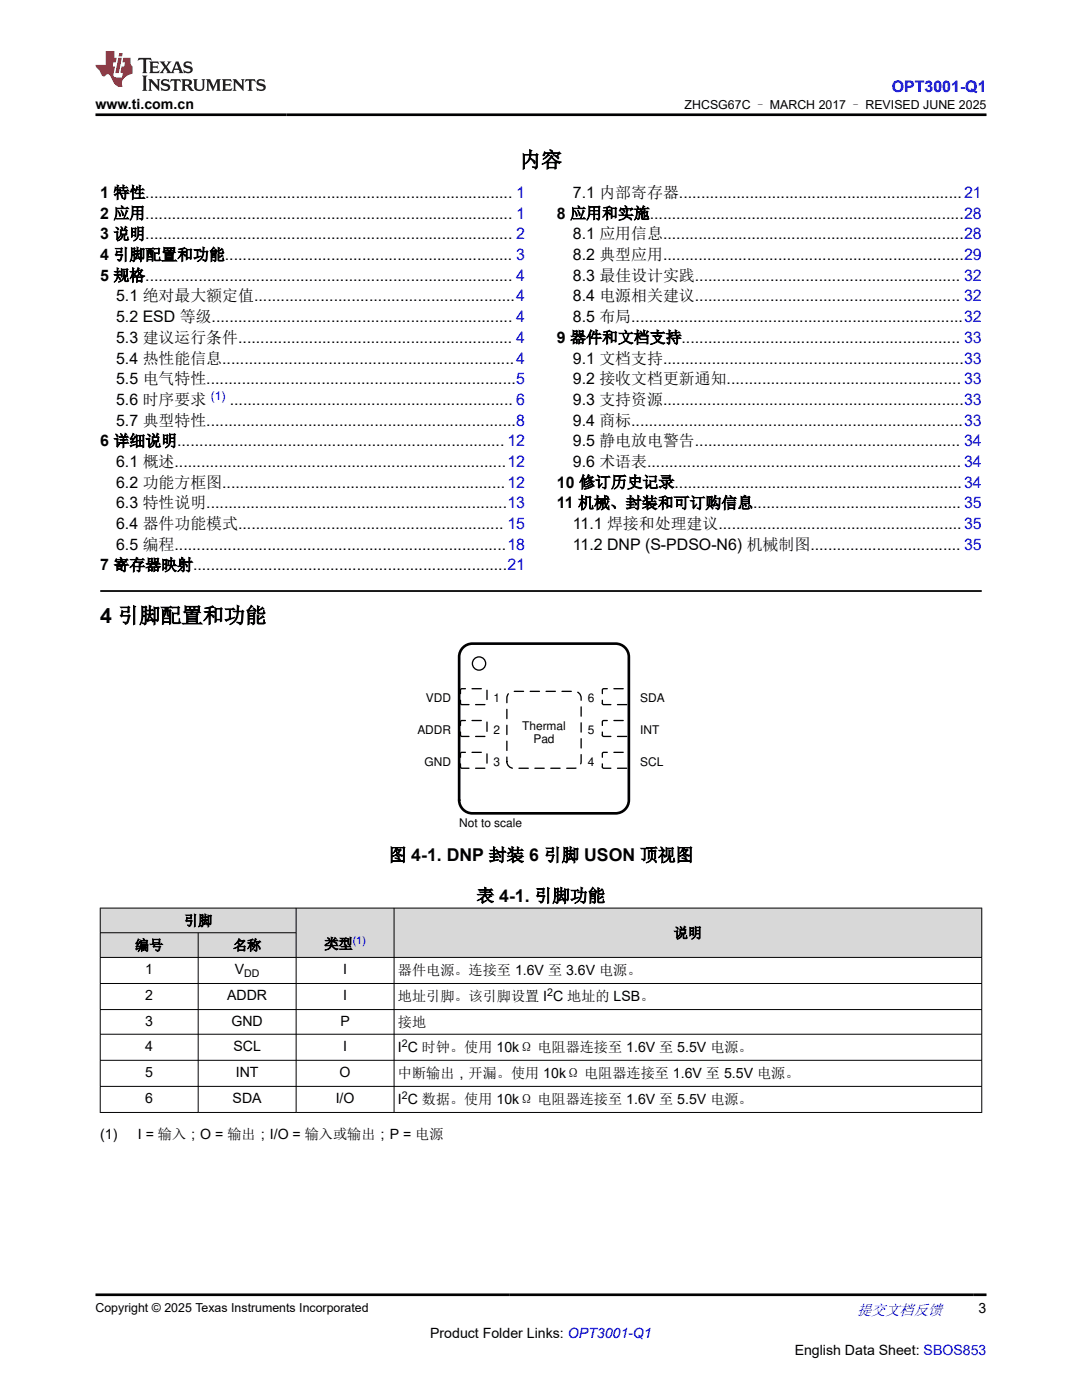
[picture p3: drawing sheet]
<svg xmlns="http://www.w3.org/2000/svg" width="216mm" height="279mm" viewBox="0 0 216 279" stroke-linecap="round" stroke-linejoin="round" font-family="sans-serif">
<defs><g id="words">
<g font-size="4.2">
<text x="103.7" y="33.3">内容</text>
<text x="20" y="124.3">4 引脚配置和功能</text>
</g>
<g font-size="3.5">
<text x="77.6" y="171.9">图 4-1. DNP 封装 6 引脚 USON 顶视图</text>
<text x="95.1" y="180">表 4-1. 引脚功能</text>
</g>
<text font-size="3.2" fill="#00f" x="178" y="18.3">OPT3001-Q1</text>
<g font-size="3.2">
<text x="20" y="39.5">1 特性................................................................................... 1</text>
<text x="114.3" y="39.5">7.1 内部寄存器................................................................21</text>
<text x="20" y="43.7">2 应用................................................................................... 1</text>
<text x="20" y="47.8">3 说明................................................................................... 2</text>
<text x="111.1" y="43.7">8 应用和实施.......................................................................28</text>
<text x="114.3" y="47.8">8.1 应用信息....................................................................28</text>
<text x="20" y="51.9">4 引脚配置和功能................................................................. 3</text>
<text x="114.3" y="51.9">8.2 典型应用....................................................................29</text>
<text x="20" y="56">5 规格................................................................................... 4</text>
<text x="114.3" y="56">8.3 最佳设计实践............................................................ 32</text>
<text x="23.2" y="60.2">5.1 绝对最大额定值...........................................................4</text>
<text x="23.2" y="64.3">5.2 ESD 等级.................................................................... 4</text>
<text x="114.3" y="60.2">8.4 电源相关建议............................................................ 32</text>
<text x="114.3" y="64.3">8.5 布局...........................................................................32</text>
<text x="23.2" y="68.4">5.3 建议运行条件.............................................................. 4</text>
<text x="111.1" y="68.4">9 器件和文档支持............................................................... 33</text>
<text x="23.2" y="72.6">5.4 热性能信息..................................................................4</text>
<text x="23.2" y="76.7">5.5 电气特性......................................................................5</text>
<text x="114.3" y="72.6">9.1 文档支持....................................................................33</text>
<text x="114.3" y="76.7">9.2 接收文档更新通知..................................................... 33</text>
<text x="23.2" y="80.8">5.6 时序要求</text>
<text x="45.8" y="80.8">................................................................ 6</text>
<text x="114.3" y="80.8">9.3 支持资源....................................................................33</text>
<text x="20" y="89.1">6 详细说明.......................................................................... 12</text>
<text x="23.2" y="84.9">5.7 典型特性......................................................................8</text>
<text x="114.3" y="84.9">9.4 商标...........................................................................33</text>
<text x="114.3" y="89.1">9.5 静电放电警告............................................................ 34</text>
<text x="23.2" y="93.2">6.1 概述...........................................................................12</text>
<text x="114.3" y="93.2">9.6 术语表....................................................................... 34</text>
<text x="23.2" y="97.3">6.2 功能方框图................................................................12</text>
<text x="23.2" y="101.5">6.3 特性说明....................................................................13</text>
<text x="111.1" y="97.3">10 修订历史记录.................................................................34</text>
<text x="111.1" y="101.5">11 机械、封装和可订购信息............................................... 35</text>
<text x="23.2" y="105.6">6.4 器件功能模式............................................................ 15</text>
<text x="114.3" y="105.6">11.1 焊接和处理建议.......................................................35</text>
<text x="20" y="113.8">7 寄存器映射.......................................................................21</text>
<text x="23.2" y="109.7">6.5 编程...........................................................................18</text>
<text x="114.3" y="109.7">11.2 DNP (S-PDSO-N6) 机械制图.................................. 35</text>
</g>
<text font-size="3" fill="#00f" x="171" y="262.4">提交文档反馈</text>
<g font-size="2.8">
<text x="19" y="21.7">www.ti.com.cn</text>
<text x="36.7" y="184.7">引脚</text>
<text x="27" y="189.6">编号</text>
<text x="46.5" y="189.6">名称</text>
<text x="64.7" y="189.3">类型</text>
<text x="134.4" y="187.2">说明</text>
<text x="29" y="194.4">1</text>
<text x="46.8" y="194.4">V</text>
<text x="68.5" y="194.4">I</text>
<text x="79.4" y="194.5">器件电源。连接至 1.6V 至 3.6V 电源。</text>
<text x="29" y="199.6">2</text>
<text x="45.3" y="199.6">ADDR</text>
<text x="68.5" y="199.6">I</text>
<text x="79.4" y="199.8">地址引脚。该引脚设置 I C 地址的 LSB。</text>
<text x="29" y="204.7">3</text>
<text x="29" y="209.7">4</text>
<text x="46.2" y="204.7">GND</text>
<text x="46.6" y="209.7">SCL</text>
<text x="67.9" y="204.7">P</text>
<text x="68.5" y="209.7">I</text>
<text x="79.4" y="205">接地</text>
<text x="79.4" y="209.9">I C 时钟。使用 10kΩ 电阻器连接至 1.6V 至 5.5V 电源。</text>
<text x="29" y="214.9">5</text>
<text x="47" y="214.9">INT</text>
<text x="67.8" y="214.9">O</text>
<text x="79.4" y="215.1">中断输出，开漏。使用 10kΩ 电阻器连接至 1.6V 至 5.5V 电源。</text>
<text x="29" y="220.1">6</text>
<text x="46.4" y="220.1">SDA</text>
<text x="67" y="220.1">I/O</text>
<text x="79.4" y="220.3">I C 数据。使用 10kΩ 电阻器连接至 1.6V 至 5.5V 电源。</text>
<text x="20" y="227.4">(1)</text>
<text x="27.5" y="227.4">I = 输入；O = 输出；I/O = 输入或输出；P = 电源</text>
<text x="195.3" y="262.1">3</text>
<text x="85.8" y="266.9">Product Folder Links: OPT3001-Q1</text>
<text x="158.6" y="270.3">English Data Sheet: SBOS853</text>
</g>
<g font-size="2.5">
<text x="136.6" y="21.8">ZHCSG67C – MARCH 2017 – REVISED JUNE 2025</text>
<text x="19" y="261.8">Copyright © 2025 Texas Instruments Incorporated</text>
</g>
<text font-size="2.4" fill="#00f" x="42.1" y="79.8">(1)</text>
<g font-size="2.4">
<text x="85" y="140.1">VDD</text>
<text x="98.5" y="140.1">1</text>
<text x="117.3" y="140.1">6</text>
<text x="127.7" y="140.1">SDA</text>
<text x="83.3" y="146.4">ADDR</text>
<text x="98.5" y="146.4">2</text>
<text x="104.2" y="145.6">Thermal</text>
<text x="106.4" y="148.3">Pad</text>
<text x="117.3" y="146.4">5</text>
<text x="127.7" y="146.4">INT</text>
<text x="84.7" y="152.8">GND</text>
<text x="98.5" y="152.8">3</text>
<text x="117.3" y="152.8">4</text>
<text x="127.7" y="152.8">SCL</text>
<text x="91.6" y="165">Not to scale</text>
</g>
<text font-size="2.1" fill="#00f" x="70.4" y="188.4">(1)</text>
<g font-size="2.1">
<text x="48.7" y="195">DD</text>
<text x="109.2" y="198.8">2</text>
<text x="80.2" y="208.9">2</text>
<text x="80.2" y="219.3">2</text>
</g>
</g></defs>
<path d="M20 118h175.9" fill="none" stroke="#000" stroke-width=".35"/>
<path d="M91.9 137.6l.2-.2 4.9 .1 .2 .2-.1 2.8-.2 .1h-4.9l-.1-.2z" fill-rule="evenodd" fill="#fff"/>
<path d="M91.9 137.6l.2-.2 4.9 .1 .2 .2-.1 2.8-.2 .1h-4.9l-.1-.2z" fill="none" stroke="#000" stroke-width=".26" stroke-dasharray="1.9 1.3"/>
<path d="M120.2 137.6l.3-.2 4.9 .1 .1 .2-.1 2.8-.2 .1h-4.9l-.1-.2z" fill-rule="evenodd" fill="#fff"/>
<path d="M120.2 137.6l.3-.2 4.9 .1 .1 .2-.1 2.8-.2 .1h-4.9l-.1-.2z" fill="none" stroke="#000" stroke-width=".26" stroke-dasharray="1.9 1.3"/>
<path d="M91.9 143.9l.2-.1h4.9l.2 .3-.1 2.7-.2 .2-4.9-.1-.1-.2z" fill-rule="evenodd" fill="#fff"/>
<path d="M91.9 143.9l.2-.1h4.9l.2 .3-.1 2.7-.2 .2-4.9-.1-.1-.2z" fill="none" stroke="#000" stroke-width=".26" stroke-dasharray="1.9 1.3"/>
<path d="M120.2 143.9l.3-.1h4.9l.1 .3-.1 2.7-.2 .2-4.9-.1-.1-.2z" fill-rule="evenodd" fill="#fff"/>
<path d="M120.2 143.9l.3-.1h4.9l.1 .3-.1 2.7-.2 .2-4.9-.1-.1-.2z" fill="none" stroke="#000" stroke-width=".26" stroke-dasharray="1.9 1.3"/>
<path d="M91.9 150.3l.2-.2 4.9 .1 .2 .2-.1 2.8-.2 .1h-4.9l-.1-.2z" fill-rule="evenodd" fill="#fff"/>
<path d="M91.9 150.3l.2-.2 4.9 .1 .2 .2-.1 2.8-.2 .1h-4.9l-.1-.2z" fill="none" stroke="#000" stroke-width=".26" stroke-dasharray="1.9 1.3"/>
<path d="M120.2 150.3l.3-.2 4.9 .1 .1 .2-.1 2.8-.2 .1h-4.9l-.1-.2z" fill-rule="evenodd" fill="#fff"/>
<path d="M120.2 150.3l.3-.2 4.9 .1 .1 .2-.1 2.8-.2 .1h-4.9l-.1-.2z" fill="none" stroke="#000" stroke-width=".26" stroke-dasharray="1.9 1.3"/>
<circle cx="95.6" cy="132.4" r="1.32" fill="none" stroke="#000" stroke-width=".26"/>
<path d="M92.2 129.4a2.64 2.64 0 0 1 2.1-.9h28.5a2.65 2.65 0 0 1 2.7 2.6v28.6a2.65 2.65 0 0 1-2.7 2.6h-28.5a2.65 2.65 0 0 1-2.7-2.6v-28.6l.1-.6z" fill="none" stroke="#000" stroke-width=".53"/>
<path d="M101.4 138.5l.6-.5h.5h12.1a1.32 1.32 0 0 1 1.4 1.3v12.7a1.32 1.32 0 0 1-1.4 1.3h-12.1a1.32 1.32 0 0 1-1.4-1.3v-12.7z" fill-rule="evenodd" fill="#fff"/>
<path d="M101.4 138.5l.6-.5h.5h12.1a1.32 1.32 0 0 1 1.4 1.3v12.7a1.32 1.32 0 0 1-1.4 1.3h-12.1a1.32 1.32 0 0 1-1.4-1.3v-12.7z" fill="none" stroke="#000" stroke-width=".26" stroke-dasharray="1.9 1.3"/>
<g fill="#d8d8d8">
<path d="M20 181.2h175.9v5h-175.9z" fill-rule="evenodd"/>
<path d="M20.1 181.3h38.9v4.8h-38.9z" fill-rule="evenodd"/>
<path d="M59.2 181.3h19.4v9.7h-19.4z" fill-rule="evenodd"/>
<path d="M78.7 181.3h117.1v9.7h-117.1z" fill-rule="evenodd"/>
<path d="M20.1 186.2h19.4v4.8h-19.4z" fill-rule="evenodd"/>
<path d="M39.6 186.2h19.4v4.8h-19.4z" fill-rule="evenodd"/>
</g>
<g fill="none" stroke="#000" stroke-width=".2">
<path d="M19.9 181.2h176.1M19.9 186.2h39.3M19.9 191.1h176.1M19.9 196.3h176.1M20 181.2v40.9M39.5 186.2v35.9M59.1 181.2v40.9M78.6 181.2v40.9M195.9 181.2v40.9M19.9 201.5h176.1M19.9 206.4h176.1M19.9 211.6h176.1"/>
<path d="M19.9 216.8h176.1M19.9 222h176.1"/>
</g>
<path d="M27.7 11.6l-.2 .5 .5-.2h.6v.1v2.2l-.2 .4h1l-.2-.4v-2.2v-.1h.5l.5 .2-.1-.5zM29.8 12.3l.2 .4v1.5l-.2 .4h1.9l.1-.6a1.08 1.08 0 0 1-1.3 .2v-.7h.6l.4 .2v-.7l-.4 .2h-.6v-.5l.2-.2a1 1 0 0 1 1 .3l-.1-.5zM31.8 12.3l1 1.1-1 1.2h.9l-.2-.2 .4-.8 .5 .8-.2 .2h1.6l-.2-.2 .1-.5h1l.1 .5-.1 .2h.9l-.2-.3-.8-2h-.5l-1 2.2-.8-1.1 .9-1.1h-.8l.2 .2-.5 .6-.3-.6 .1-.2zM35.2 12.7l.4 1h-.8zM36.8 12.4a.65 .65 0 0 0-.2 .7 .65 .65 0 0 0 .6 .5l.7 .1 .1 .3a.79 .79 0 0 1-.7 .4 .79 .79 0 0 1-.7-.5l.1 .7 .2-.1a.93 .93 0 0 0 1.1 .1 .93 .93 0 0 0 .4-1 1.46 1.46 0 0 0-1.2-.6l-.1-.3a1.09 1.09 0 0 1 1.2 .2l-.2-.6-.1 .1-.6-.2zM28.4 15.1l.2 .4v2.2l-.2 .4h1l-.2-.4v-2.2l.2-.4zM29.6 15.8l.2 .4v1.5l-.2 .4h.8l-.3-.4v-1.3l1.7 1.8v-2l.2-.4h-.8l.2 .2 .1 1.1-1.2-1.3zM32.3 15.9a.65 .65 0 0 0-.2 .8 .65 .65 0 0 0 .7 .4l.6 .2 .1 .2a.79 .79 0 0 1-.7 .4 .79 .79 0 0 1-.7-.5l.1 .7 .2-.1a.93 .93 0 0 0 1.1 .1 .93 .93 0 0 0 .4-.9 1.46 1.46 0 0 0-1.2-.6l-.1-.4a1.09 1.09 0 0 1 1.2 .2l-.2-.6-.1 .1-.6-.1zM34.1 15.8l-.1 .6a.63 .63 0 0 1 .7-.3l.1 1.6-.3 .4h1l-.2-.4v-1.6a.66 .66 0 0 1 .8 .3l-.1-.6zM36.2 15.8l.2 .4v1.5l-.2 .4h.9l-.2-.2v-.7h.5l.1 .2a.79 .79 0 0 0 1.2 .6l-1-.9a.61 .61 0 0 0 .6-.6 .61 .61 0 0 0-.5-.7zM36.9 16.1h.2a.47 .47 0 0 1 .5 .1 .47 .47 0 0 1 .1 .5l-.2 .1-.6 .1zM38.5 15.8l.2 .2a2.27 2.27 0 0 0 .4 2 1.04 1.04 0 0 0 1.7-.7v-1.3l.2-.2h-.8l.2 .4v1.1a.6 .6 0 0 1-.6 .6 .6 .6 0 0 1-.6-.6v-1.1l.3-.4zM41.1 15.8l.2 .4v1.5l-.2 .4h.7l-.2-.4v-1.4l.9 1.9 .8-1.9v1.4l-.2 .4h1l-.3-.4v-1.5l.3-.4h-.8l-.7 1.5-.7-1.5zM44.3 15.8l.2 .4v1.5l-.2 .4h1.9l.1-.6a1.09 1.09 0 0 1-1.3 .2v-.7h.6l.4 .2v-.6l-.4 .2h-.6v-.6l.2-.1a1.01 1.01 0 0 1 1 .3l-.1-.6zM46.4 15.8l.3 .4v1.5l-.3 .4h.8l-.2-.4v-1.3l1.6 1.8v-2l.2-.4h-.7l.2 .2v1.1l-1.2-1.3zM49 15.8l-.1 .6a.63 .63 0 0 1 .8-.3v1.6l-.3 .4h1l-.2-.4v-1.6a.66 .66 0 0 1 .8 .3l-.1-.6zM51.4 15.9a.65 .65 0 0 0-.2 .8 .65 .65 0 0 0 .6 .4l.6 .2 .2 .2a.79 .79 0 0 1-.8 .4 .79 .79 0 0 1-.6-.5l.1 .7 .2-.1a.93 .93 0 0 0 1 .1 .93 .93 0 0 0 .5-.9 1.46 1.46 0 0 0-1.3-.6l-.1-.4a1.09 1.09 0 0 1 1.3 .2l-.2-.6-.2 .1-.5-.1z" fill="#231f20"/>
<path d="M21.1 10.2v2.8h-2.1l.1 .3 .9 1a.95 .95 0 0 0 .9 .9 .59 .59 0 0 1 .6-.4 .59 .59 0 0 1 .5 .4l.4 .7a1.59 1.59 0 0 0 2.1 1.4 1.61 1.61 0 0 1 1-2.3l1-.3-.1-1.5a1.59 1.59 0 0 1-.4-1.7h-1.4l-.2 .9h.5l-.1 .9h-.5l-.2 1v.2l.4 .1-.2 .9h-.6a.73 .73 0 0 1-1.1-.7l.3-1.5h-.5l.2-.9h.5l.2-.9h-.5v-1.3zM23.6 11.5l-.6 3.1h.7l.6-3.1zM23.8 10.6l-.1 .6h.7l.1-.6z" fill="#ed1c24"/>
<path d="M19 22.9h177.8M19 258.4h177.8" fill="none" stroke="#000" stroke-width=".53"/>
<use href="#words"/>
</svg>
